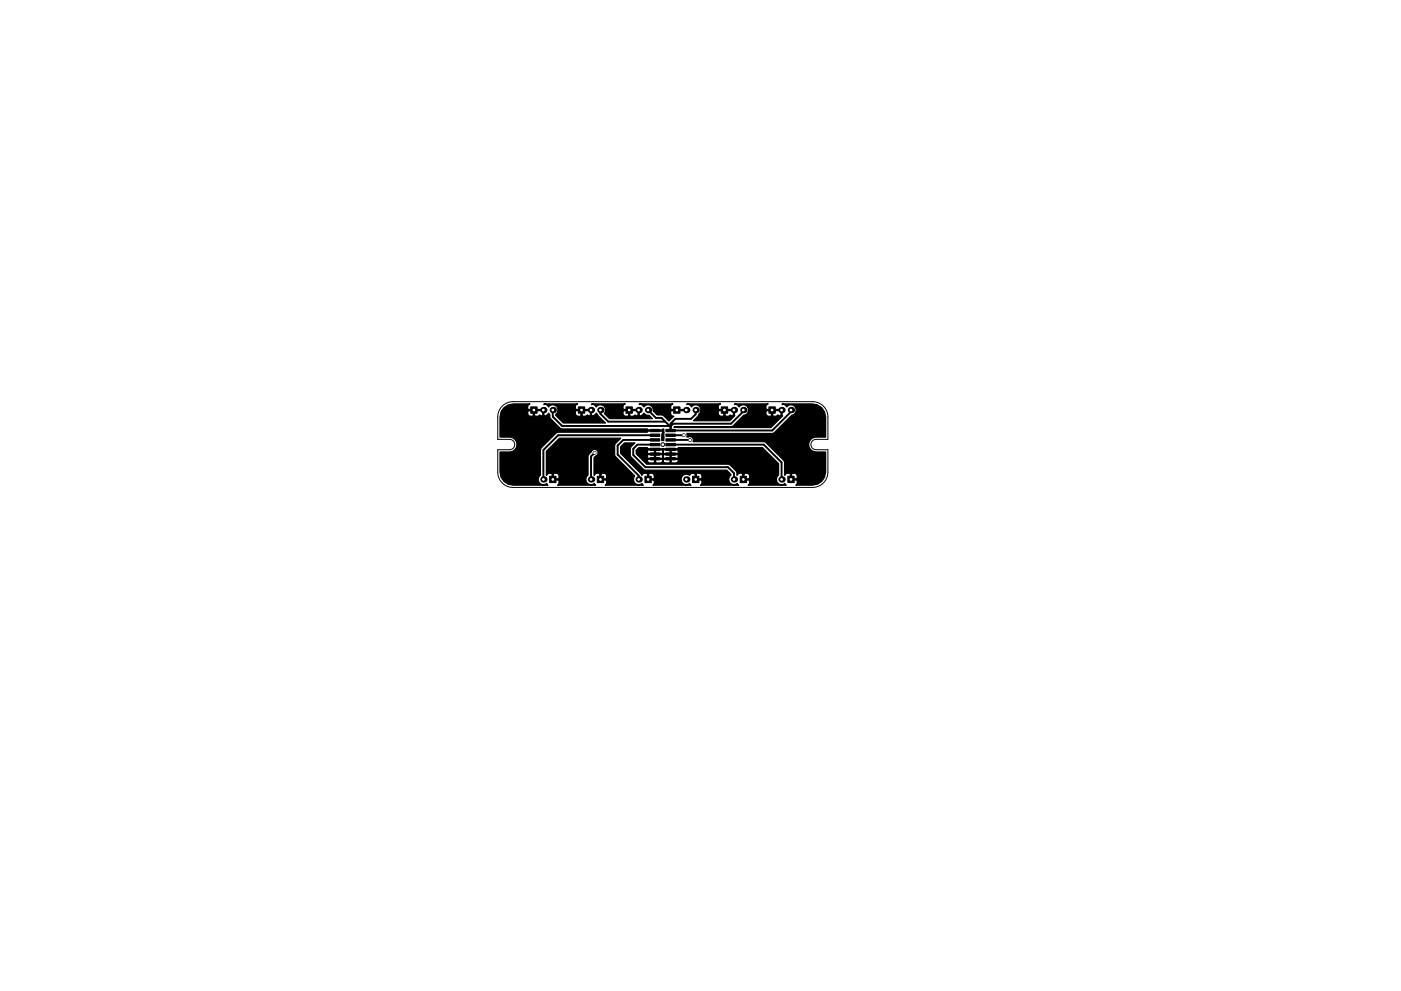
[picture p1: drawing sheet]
<svg xmlns="http://www.w3.org/2000/svg" width="297mm" height="210mm" viewBox="0 0 297 210" stroke-linecap="round" stroke-linejoin="round" font-family="sans-serif">
<g fill="none" stroke="#000" stroke-width=".21">
<path d="M106.5 86.2a3.2 3.2 0 0 1 2.3-1h63.5a3.2 3.2 0 0 1 3.2 3.3v4.7h-2.5a1.1 1.1 0 0 0-1.1 1.1 1.1 1.1 0 0 0 1.1 1.1h2.5v4.8a3.3 3.3 0 0 1-3.2 3.2h-63.5a3.3 3.3 0 0 1-3.3-3.2v-4.8h2.5a1.1 1.1 0 0 0 1.1-1.1 1.1 1.1 0 0 0-1.1-1.1h-2.5v-4.7a3.3 3.3 0 0 1 1-2.3z"/>
<circle cx="140.5" cy="94.3" r=".4"/>
</g>
<g fill="#000" stroke="#000" stroke-width=".21">
<path d="M112.5 86.3h1.4v1.4h-1.4zM122.6 86.3h1.4v1.4h-1.4zM132.7 86.3h1.4v1.4h-1.4zM137.9 91.1h2v.5h-2zM137.9 92.1h2v.5h-2zM137.9 93.1h2v.5h-2zM137.9 94.1h2v.5h-2zM137.9 95.1h2v.5h-2zM137.9 96.1h2v.5h-2zM137.9 97.1h2v.5h-2zM141.2 91.1h2v.5h-2zM141.2 92.1h2v.5h-2z"/>
<path d="M141.2 93.1h2v.5h-2zM141.2 94.1h2v.5h-2zM141.2 95.1h2v.5h-2zM141.2 96.1h2v.5h-2zM141.2 97.1h2v.5h-2zM142.8 86.3h1.4v1.4h-1.4zM152.9 86.3h1.4v1.4h-1.4zM163 86.3h1.4v1.4h-1.4zM116.5 101h1.4v1.4h-1.4zM126.6 101h1.4v1.4h-1.4zM136.7 101h1.4v1.4h-1.4zM146.8 101h1.4v1.4h-1.4z"/>
<path d="M156.9 101h1.4v1.4h-1.4zM167 101h1.4v1.4h-1.4z"/>
<circle cx="126.1" cy="96.1" r=".3"/>
<circle cx="145" cy="92.3" r=".3"/>
<circle cx="146.3" cy="93.4" r=".3"/>
</g>
<g fill="#000">
<circle cx="115.2" cy="87" r=".67"/>
<circle cx="117.2" cy="87" r=".67"/>
<circle cx="125.3" cy="87" r=".67"/>
<circle cx="127.3" cy="87" r=".67"/>
<circle cx="135.4" cy="87" r=".67"/>
<circle cx="137.4" cy="87" r=".67"/>
<circle cx="145.5" cy="87" r=".67"/>
<circle cx="147.5" cy="87" r=".67"/>
<circle cx="155.6" cy="87" r=".67"/>
<circle cx="157.6" cy="87" r=".67"/>
<circle cx="165.7" cy="87" r=".67"/>
<circle cx="167.7" cy="87" r=".67"/>
<circle cx="115.2" cy="101.7" r=".67"/>
<circle cx="125.3" cy="101.7" r=".67"/>
<circle cx="135.4" cy="101.7" r=".67"/>
<circle cx="145.5" cy="101.7" r=".67"/>
<circle cx="155.6" cy="101.7" r=".67"/>
<circle cx="165.7" cy="101.7" r=".67"/>
</g>
<path d="M117.2 87v1.4l2 2h23l.5-.5h12.3l2.6-2.6v-.3M126.1 96.1l-.8 .7v4.9M127.3 87v.8l1.7 1.7h12.1M137.4 87l1.7 1.7h1.2l1.9 1.9M138.9 94.3h-3.7l-.9 .9v1.3l2.6 2.6h17.4l1.3 1.3v1.3M138.9 93.3h-6.7l-1.3 1.2v1.9l4.5 4.5v.8M138.9 92.3h-20.5l-3.2 3.2v6.2M142.2 94.3h19.7l3.8 3.8v3.6M142.2 93.3l4.1 .1M142.2 92.3h2.8M147.5 87v.9l-1 1h-3.3l-1 1v1.4h21.5l4-3.9v-.4" fill="none" stroke="#000" stroke-width=".41"/>
<path d="M106.8 86.5l.9-.6 1.1-.2h3.6l-.5 .5v.5l.1 .2h3.3v1.2l.2 .2 .4-.2 .4-.5 .3 .3 .2 .9 1.9 2 .5 .2h18l.2 .2h3l.1-.2h.3l-.1 2.5h-.4v-1.4l.2-.4-.1-.2h-3l-.2 .2-19.1 .1-3.5 3.4v5.6a1.1 1.1 0 0 0-.3 1.6 1.1 1.1 0 0 0 1.6 .2l.3 .3h-7.4a2.8 2.8 0 0 1-2.8-2.8v-4.2h2a1.58 1.58 0 0 0 1.6-1.6 1.58 1.58 0 0 0-1.6-1.6h-2v-4.2l.3-1.2h5.6l.1 .7 .4 .3h.5l.2-.2v-1h.2v1l.2 .2h.5l.4-.3 .5 .3 .2-.2v-1l-8.8 .2zM115.3 85.7h7.2l-.5 .5v.5l.1 .2h3.3v1.2l.2 .2 .4-.2 .4-.5 2 2.1h-9l-1.6-1.6 .4-.8h3.8l.1 .7 .4 .3h.5l.2-.2v-1h.2v1l.2 .2h.5l.4-.3 .5 .3 .2-.2v-1l-7 .2a1.08 1.08 0 0 0-.5-1.3 1.08 1.08 0 0 0-1.4 .4l-.4-.5-.4-.2-.2 .2zM118.6 93h13l-1.2 1.3v2.4l4.2 4.3a1.1 1.1 0 0 0 0 1.5 1.1 1.1 0 0 0 1.5 .1l.3 .3h-8.1l.3-.4v-.5l-.1-.2-1.3 .1v-.3v-1h.2v1h1.1l.1-.2v-.5l-.3-.4-.7-.1-.4 .2-.2-.2h-.5l-.6 .4v-3.7l.4-.3a.74 .74 0 0 0 .3-1.3 .74 .74 0 0 0-1.2 .4l-.5 .5-.2 .4v4a1.1 1.1 0 0 0-.3 1.6 1.1 1.1 0 0 0 1.6 .2l.3 .3h-8.1l.3-.4v-.5l-.1-.2-1.3 .1v-.3v-1h.2v1h1.1l.1-.2v-.5l-.3-.4-.7-.1-.4 .2-.2-.2h-.5l-.6 .4v-5.1zM125.4 85.7h7.2l-.5 .5v.5l.1 .2h3.3v1.2l.2 .2 .8-.7a.98 .98 0 0 0 1.1 .5l.7 .7h-9.1l-1.1-1.1 .2-.4h3.8l.1 .7 .4 .3h.5l.2-.2v-1h.2v1l.2 .2h.5l.4-.3 .5 .3 .2-.2v-1l-7 .2a1.08 1.08 0 0 0-.5-1.3 1.08 1.08 0 0 0-1.4 .4l-.4-.5-.4-.2-.2 .2zM131.6 94.8l.8-.8h2.2l-.9 1v1.8l2.9 2.9h17.5l.9 .9v.2a1.1 1.1 0 0 0-.3 1.6 1.1 1.1 0 0 0 1.6 .2l.3 .3h-8.1l.3-.4v-.5l-.1-.2-1.3 .1v-.3v-1h.2v1h1.1l.1-.2v-.5l-.3-.4-.7-.1-.4 .2-.2-.2h-.5l-.5 .5a1.1 1.1 0 0 0-1.5 .1 1.1 1.1 0 0 0 0 1.5 1.1 1.1 0 0 0 1.5 .1l.3 .3h-8.1l.3-.4v-.5l-.1-.2-1.3 .1v-1.3h.2v1h1.1l.1-.2-.1-.7-.4-.3h-.5l-.2 .2-.9-.2-.5 .5-.1-.1-.1-.3-4.3-4.3zM134.9 95.5l.5-.5h1.8l.2 .2h6.3l.1-.2h17.9l3.4 3.4v2.4a1.1 1.1 0 0 0-.3 1.6 1.1 1.1 0 0 0 1.6 .2l.3 .3h-8.1l.3-.4v-.5l-.1-.2h-1.3v-1.2h.2v1h1.1l.1-.2-.1-.7-.4-.3h-.5l-.2 .2-.9-.2-.5 .5-.2-1-1.3-1.2-.5-.2h-17.2l-.9-.9h1l.1 .3 .5 .3h.8l.2-.1v-.6h.2v.6l.2 .1 1-.1 .3-.5 .3 .5 1.1 .1 .2-.1v-.6h.2v.6l.2 .1h.8l.4-.3 .1-.3-.1-.1h-3l-.2 .1-.1-.1h-3l-.2 .1h-1l-1-1h2v.5l.6 .1h1v-.7h.2v.7h.2h1.2l.1-.1v-.5l.2 .6h1.4v-.7h.2v.7h1.4l.1-.1v-.5l-.5-.1h-2.6l-.2 .1-.1-.1h-2.6l-.6 .1h-2l-.3-.3v-.7h2.3v.5l.6 .1h1v-.7h.2v.7h.2h1.2l.1-.1v-.5l.2 .6h1.4v-.7h.2v.7h1.4l.1-.1v-.5l-.5-.1h-2.6l-.2 .1-.5-.1h-2.6l-.2 .1h-2.3zM135.5 85.7h7.2l-.5 .5v.5l.1 .2h3.3v.2h-3.3l-.1 .2v.5a.63 .63 0 0 0 .7 .5l-1.1 1-1.3-1.2-1.2-.1-.8-.8a1.08 1.08 0 0 0-.7-1.2 1.08 1.08 0 0 0-1.3 .4l-.4-.5-.4-.2-.2 .2zM145.6 85.7h7.2l-.5 .5v.5l.1 .2h3.3l.1 1.3-1.1 1.1h-7.7l.9-1 .6-1h3.8l.1 .7 .4 .3h.5l.2-.2v-1h.2v1l.2 .2h.5l.4-.3 .5 .3 .2-.2v-1l-7 .2a1.08 1.08 0 0 0-.5-1.3 1.08 1.08 0 0 0-1.4 .4l-.4-.5-.4-.2-.2 .2zM143 90.5h12l.4-.2 2.3-2.2a1.02 1.02 0 0 0 .9-.8h3.8l.1 .7 .4 .3h.5l.2-.2v-1h.2v1l.2 .2h.5l.4-.3 .5 .3 .2-.2v-1l-7 .2a1.08 1.08 0 0 0-.5-1.3 1.08 1.08 0 0 0-1.4 .4l-.4-.5-.4-.2-.2 .2v-.2h7.2l-.5 .5v.5l.1 .2h3.3v1.2l.2 .1-2.5 2.5h-20.6zM145.6 92h18.1l.5-.2 3.7-3.7a1.1 1.1 0 0 0 .7-1.7 1.1 1.1 0 0 0-1.8 0l-.4-.5-.4-.2-.2 .2v-.2h6.4a2.8 2.8 0 0 1 2.9 2.8v4.2h-2.1a1.58 1.58 0 0 0-1.5 1.6 1.58 1.58 0 0 0 1.5 1.6h2.1v4.2a2.8 2.8 0 0 1-2.9 2.8h-3.5l.3-.4v-.5l-.1-.2-1.3 .1v-.3v-1h.2v1h1.1l.1-.2v-.5l-.3-.4-.7-.1-.4 .2-.2-.2h-.5l-.6 .4v-2.9l-4.1-4.1-15.3-.1a.72 .72 0 0 0-.1-.8 .72 .72 0 0 0-.8-.2h-.4z" fill="#000" stroke="#000" stroke-width=".25"/>
<g fill="#fff" stroke="#fff" stroke-width=".21">
<circle cx="146.3" cy="93.4" r=".17"/>
<circle cx="145" cy="92.3" r=".17"/>
<circle cx="126.1" cy="96.1" r=".17"/>
<circle cx="157.6" cy="101.7" r=".17"/>
<circle cx="155.6" cy="101.7" r=".17"/>
<circle cx="153.6" cy="87" r=".18"/>
<circle cx="155.6" cy="87" r=".18"/>
<circle cx="157.6" cy="87" r=".18"/>
<circle cx="147.5" cy="101.7" r=".17"/>
<circle cx="145.5" cy="101.7" r=".17"/>
<circle cx="143.5" cy="87" r=".18"/>
<circle cx="145.5" cy="87" r=".18"/>
<circle cx="147.5" cy="87" r=".18"/>
<circle cx="137.4" cy="101.7" r=".17"/>
<circle cx="135.4" cy="101.7" r=".17"/>
<circle cx="133.4" cy="87" r=".18"/>
<circle cx="135.4" cy="87" r=".18"/>
<circle cx="137.4" cy="87" r=".18"/>
<circle cx="127.3" cy="101.7" r=".18"/>
<circle cx="125.3" cy="101.7" r=".18"/>
<circle cx="123.3" cy="87" r=".18"/>
<circle cx="125.3" cy="87" r=".18"/>
<circle cx="127.3" cy="87" r=".18"/>
<circle cx="117.2" cy="101.7" r=".17"/>
<circle cx="115.2" cy="101.7" r=".17"/>
<circle cx="113.2" cy="87" r=".18"/>
<circle cx="115.2" cy="87" r=".18"/>
<circle cx="117.2" cy="87" r=".18"/>
<circle cx="167.7" cy="101.7" r=".17"/>
<circle cx="165.7" cy="101.7" r=".17"/>
<circle cx="163.7" cy="87" r=".18"/>
<circle cx="165.7" cy="87" r=".18"/>
<circle cx="167.7" cy="87" r=".18"/>
</g>
</svg>
